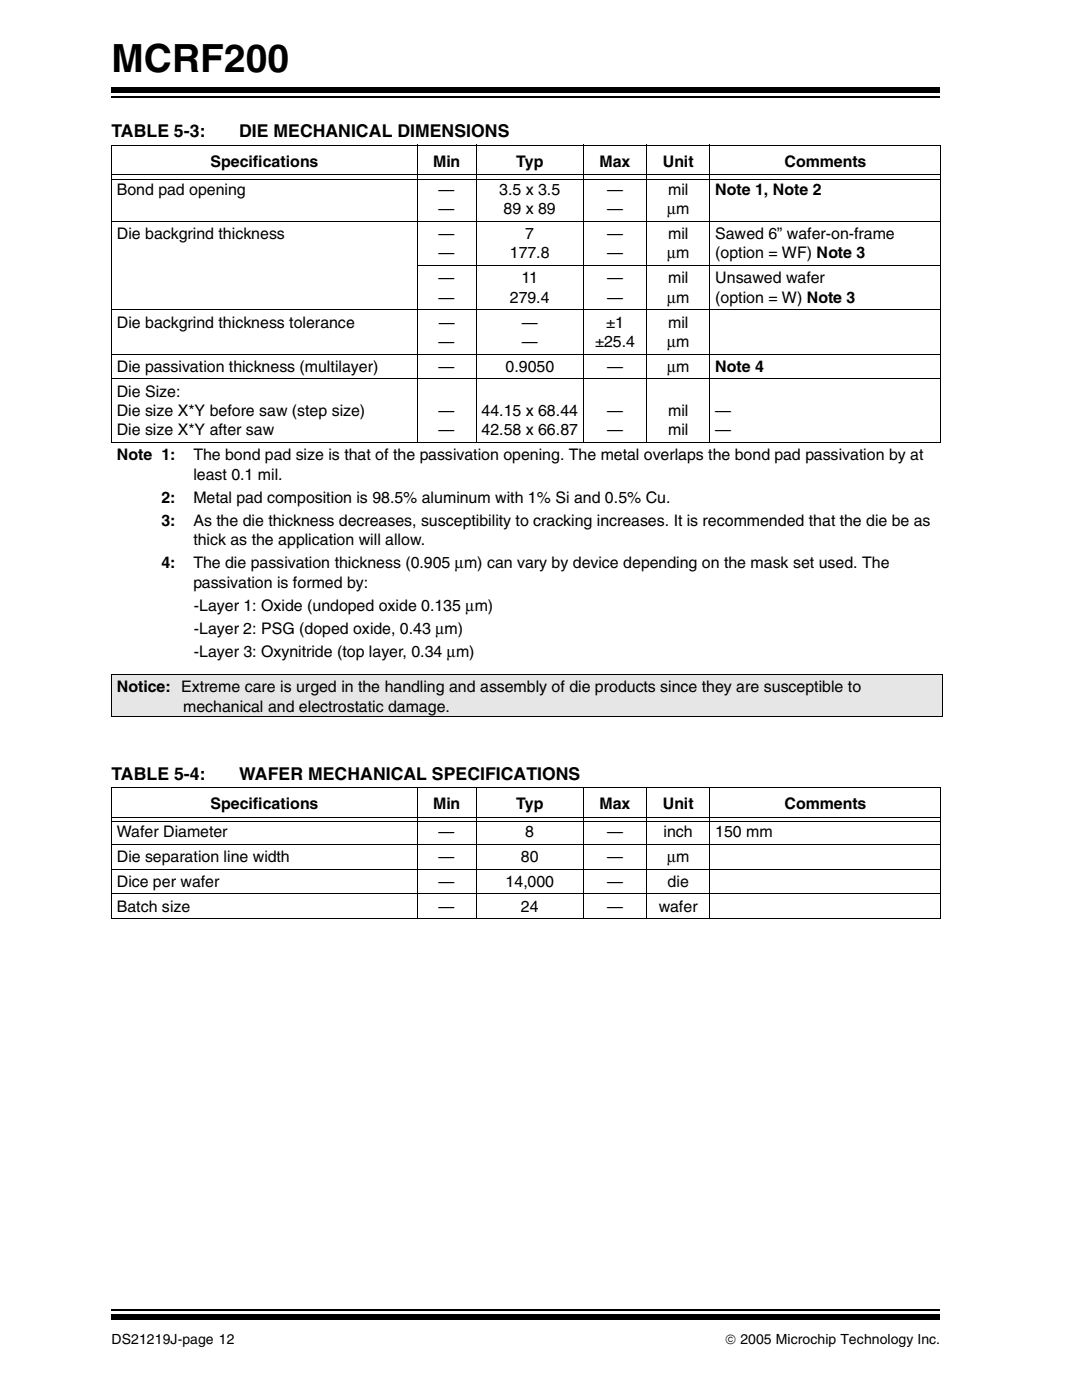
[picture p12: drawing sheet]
<svg xmlns="http://www.w3.org/2000/svg" width="216mm" height="279mm" viewBox="0 0 216 279" stroke-linecap="round" stroke-linejoin="round" font-family="sans-serif">
<defs><g id="words">
<text font-size="7.7" x="22.2" y="14.4">MCRF200</text>
<g font-size="3.5">
<text x="22.2" y="27.4">TABLE 5-3:</text>
<text x="47.6" y="27.4">DIE MECHANICAL DIMENSIONS</text>
<text x="22.2" y="155.5">TABLE 5-4:</text>
<text x="47.6" y="155.5">WAFER MECHANICAL SPECIFICATIONS</text>
</g>
<g font-size="3.2">
<text x="41.9" y="33.2">Specifications</text>
<text x="86.3" y="33.2">Min</text>
<text x="102.8" y="33.2">Typ</text>
<text x="119.4" y="33.2">Max</text>
<text x="132.1" y="33.2">Unit</text>
<text x="156.3" y="33.2">Comments</text>
<text x="23.3" y="38.8">Bond pad opening</text>
<text x="87.4" y="38.8">—</text>
<text x="99.4" y="38.8">3.5 x 3.5</text>
<text x="120.9" y="38.8">—</text>
<text x="133.1" y="38.8">mil</text>
<text x="142.5" y="38.8">Note 1, Note 2</text>
<text x="23.3" y="47.6">Die backgrind thickness</text>
<text x="87.4" y="42.7">—</text>
<text x="87.4" y="47.6">—</text>
<text x="100.3" y="42.7">89 x 89</text>
<text x="104.6" y="47.6">7</text>
<text x="120.9" y="42.7">—</text>
<text x="120.9" y="47.6">—</text>
<text x="132.9" y="42.7">μm</text>
<text x="133.1" y="47.6">mil</text>
<text x="142.5" y="47.6">Sawed 6” wafer-on-frame</text>
<text x="87.4" y="51.5">—</text>
<text x="101.6" y="51.5">177.8</text>
<text x="120.9" y="51.5">—</text>
<text x="132.9" y="51.5">μm</text>
<text x="142.5" y="51.5">(option = WF) Note 3</text>
<text x="87.4" y="56.5">—</text>
<text x="103.9" y="56.5">11</text>
<text x="120.9" y="56.5">—</text>
<text x="133.1" y="56.5">mil</text>
<text x="142.5" y="56.5">Unsawed wafer</text>
<text x="23.3" y="65.3">Die backgrind thickness tolerance</text>
<text x="87.4" y="60.3">—</text>
<text x="87.4" y="65.3">—</text>
<text x="101.6" y="60.3">279.4</text>
<text x="104" y="65.3">—</text>
<text x="120.8" y="65.3">±1</text>
<text x="120.9" y="60.3">—</text>
<text x="132.9" y="60.3">μm</text>
<text x="133.1" y="65.3">mil</text>
<text x="142.5" y="60.3">(option = W) Note 3</text>
<text x="87.4" y="69.2">—</text>
<text x="104" y="69.2">—</text>
<text x="118.6" y="69.2">±25.4</text>
<text x="132.9" y="69.2">μm</text>
<text x="23.3" y="74.1">Die passivation thickness (multilayer)</text>
<text x="87.4" y="74.1">—</text>
<text x="100.7" y="74.1">0.9050</text>
<text x="120.9" y="74.1">—</text>
<text x="132.9" y="74.1">μm</text>
<text x="142.5" y="74.1">Note 4</text>
<text x="23.3" y="79">Die Size:</text>
<text x="23.3" y="82.9">Die size X*Y before saw (step size)</text>
<text x="87.4" y="82.9">—</text>
<text x="95.9" y="82.9">44.15 x 68.44</text>
<text x="120.9" y="82.9">—</text>
<text x="133.1" y="82.9">mil</text>
<text x="142.5" y="82.9">—</text>
<text x="23.3" y="86.8">Die size X*Y after saw</text>
<text x="87.4" y="86.8">—</text>
<text x="95.9" y="86.8">42.58 x 66.87</text>
<text x="120.9" y="86.8">—</text>
<text x="133.1" y="86.8">mil</text>
<text x="142.5" y="86.8">—</text>
<text x="23.3" y="91.7">Note 1:</text>
<text x="38.5" y="91.7">The bond pad size is that of the passivation opening. The metal overlaps the bond pad passivation by at</text>
<text x="38.5" y="95.6">least 0.1 mil.</text>
<text x="32.2" y="100.2">2:</text>
<text x="38.5" y="100.2">Metal pad composition is 98.5% aluminum with 1% Si and 0.5% Cu.</text>
<text x="32.2" y="104.8">3:</text>
<text x="38.5" y="104.8">As the die thickness decreases, susceptibility to cracking increases. It is recommended that the die be as</text>
<text x="32.2" y="113.2">4:</text>
<text x="38.5" y="108.7">thick as the application will allow.</text>
<text x="38.5" y="113.2">The die passivation thickness (0.905 μm) can vary by device depending on the mask set used. The</text>
<text x="38.5" y="117.1">passivation is formed by:</text>
<text x="38.6" y="121.7">-Layer 1: Oxide (undoped oxide 0.135 μm)</text>
<text x="38.6" y="126.3">-Layer 2: PSG (doped oxide, 0.43 μm)</text>
<text x="38.6" y="130.9">-Layer 3: Oxynitride (top layer, 0.34 μm)</text>
<text x="23.3" y="138">Notice: Extreme care is urged in the handling and assembly of die products since they are susceptible to</text>
<text x="36.5" y="141.8">mechanical and electrostatic damage.</text>
<text x="41.9" y="161.2">Specifications</text>
<text x="86.3" y="161.2">Min</text>
<text x="102.8" y="161.2">Typ</text>
<text x="119.4" y="161.2">Max</text>
<text x="132.1" y="161.2">Unit</text>
<text x="156.3" y="161.2">Comments</text>
<text x="23.3" y="166.9">Wafer Diameter</text>
<text x="87.4" y="166.9">—</text>
<text x="104.7" y="166.9">8</text>
<text x="120.9" y="166.9">—</text>
<text x="132.2" y="166.9">inch</text>
<text x="142.5" y="166.9">150 mm</text>
<text x="23.3" y="171.8">Die separation line width</text>
<text x="87.4" y="171.8">—</text>
<text x="103.8" y="171.8">80</text>
<text x="120.9" y="171.8">—</text>
<text x="132.9" y="171.8">μm</text>
<text x="23.3" y="176.7">Dice per wafer</text>
<text x="87.4" y="176.7">—</text>
<text x="100.7" y="176.7">14,000</text>
<text x="121" y="176.7">—</text>
<text x="133" y="176.7">die</text>
<text x="23.3" y="181.7">Batch size</text>
<text x="87.4" y="181.7">—</text>
<text x="103.8" y="181.7">24</text>
<text x="120.9" y="181.7">—</text>
<text x="131.2" y="181.7">wafer</text>
</g>
<g font-size="2.8">
<text x="22.2" y="267.8">DS21219J-page 12</text>
<text x="144.5" y="267.8">© 2005 Microchip Technology Inc.</text>
</g>
</g></defs>
<path d="M22.2 19.3h165.1" fill="none" stroke="#000" stroke-width=".34"/>
<path d="M22.2 17.4h165.1v1h-165.1z" fill="#000"/>
<path d="M22.2 260h165.1v5.9h-165.1z" fill="#fff"/>
<path d="M22.2 261h165.1" fill="none" stroke="#000" stroke-width=".34"/>
<path d="M22.2 262h165.1v1.1h-165.1z" fill="#000"/>
<g fill="none" stroke="#000" stroke-width=".2">
<path d="M22.1 29h165.3M22.2 29v59.1M22.3 34.8h164.9M22.3 35.7h164.9M83.1 28.8v59.5M94.8 28.8v59.5M116.2 28.8v59.5M128.8 28.8v59.5M141.4 28.8v59.5M187.3 29v59.1M22.1 44.1h165.3M83.1 52.9h104.3"/>
<path d="M22.1 61.8h165.3M22.1 70.6h165.3M22.1 75.5h165.3M22.1 88.2h165.3"/>
</g>
<path d="M22.2 134.4h165.5v8.5h-165.5z" fill="#e6e6e6"/>
<g fill="none" stroke="#000" stroke-width=".2">
<path d="M22.1 134.4h165.6M22.2 134.5v8.3M187.7 134.5v8.3M22.1 142.9h165.6M22.1 157h165.3M22.2 157.1v25.9M83.1 156.9v26.3M94.8 156.9v26.3M116.2 156.9v26.3M128.8 156.9v26.3M141.4 156.9v26.3M187.3 157.1v25.9"/>
<path d="M22.1 168.3h165.3M22.1 173.2h165.3M22.1 178.2h165.3M22.3 162.9h164.9M22.3 163.8h164.9M22.1 183.1h165.3"/>
</g>
<use href="#words"/>
</svg>
